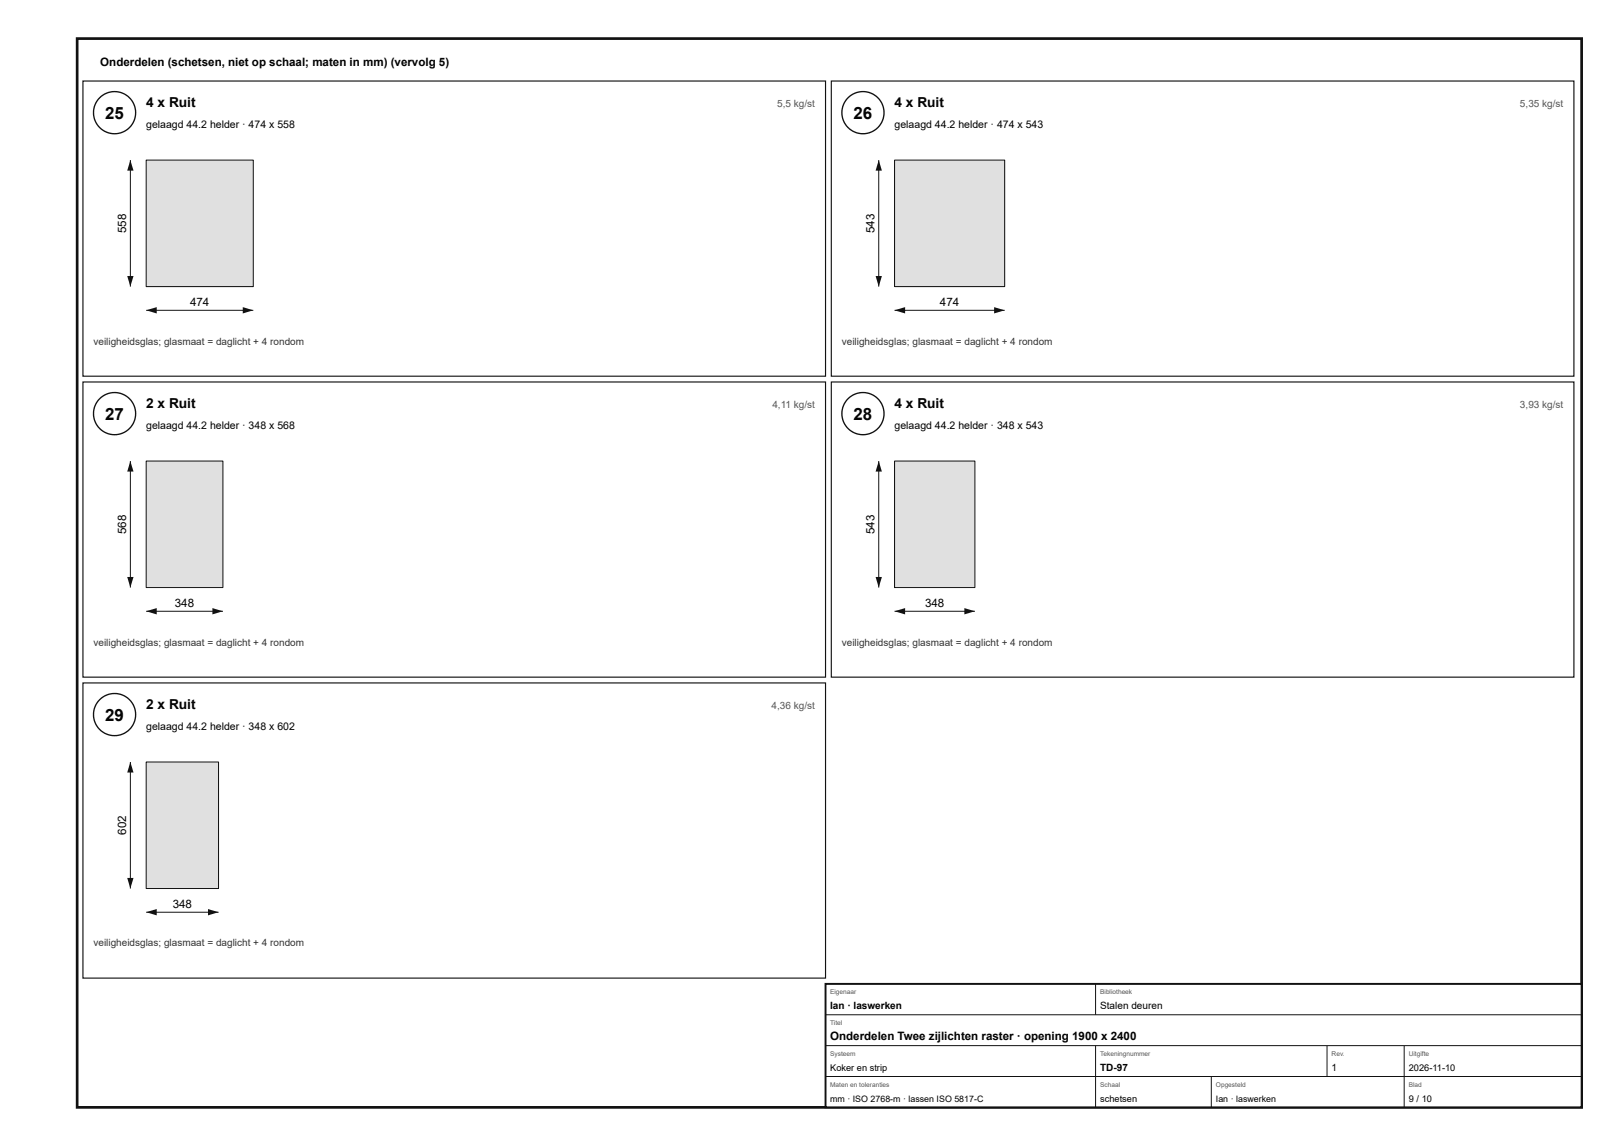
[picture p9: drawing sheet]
<svg xmlns="http://www.w3.org/2000/svg" width="420mm" height="297mm" viewBox="0 0 420 297" stroke-linecap="round" stroke-linejoin="round" font-family="sans-serif">
<defs><g id="words">
<g font-size="4.4">
<text x="27.3" y="30.8">25</text>
<text x="221.3" y="30.8">26</text>
<text x="27.3" y="108.8">27</text>
<text x="221.3" y="108.8">28</text>
<text x="27.3" y="186.8">29</text>
</g>
<g font-size="3.6">
<text x="37.9" y="27.8">4 x Ruit</text>
<text x="231.9" y="27.8">4 x Ruit</text>
<text x="37.9" y="105.8">2 x Ruit</text>
<text x="231.9" y="105.8">4 x Ruit</text>
<text x="37.9" y="183.8">2 x Ruit</text>
</g>
<g font-size="3">
<text x="26" y="17">Onderdelen (schetsen, niet op schaal; maten in mm) (vervolg 5)</text>
<text x="32.7" y="60.4" transform="rotate(-90 32.7 60.4)">558</text>
<text x="226.7" y="60.4" transform="rotate(-90 226.7 60.4)">543</text>
<text x="49.3" y="79.3">474</text>
<text x="243.7" y="79.3">474</text>
<text x="32.7" y="138.4" transform="rotate(-90 32.7 138.4)">568</text>
<text x="226.7" y="138.4" transform="rotate(-90 226.7 138.4)">543</text>
<text x="45.3" y="157.3">348</text>
<text x="239.8" y="157.3">348</text>
<text x="32.7" y="216.4" transform="rotate(-90 32.7 216.4)">602</text>
<text x="44.8" y="235.3">348</text>
<text x="215.2" y="269.6">Onderdelen Twee zijlichten raster · opening 1900 x 2400</text>
</g>
<g font-size="2.7">
<text x="37.9" y="33.3">gelaagd 44.2 helder · 474 x 558</text>
<text x="231.9" y="33.3">gelaagd 44.2 helder · 474 x 543</text>
<text x="37.9" y="111.3">gelaagd 44.2 helder · 348 x 568</text>
<text x="231.9" y="111.3">gelaagd 44.2 helder · 348 x 543</text>
<text x="37.9" y="189.3">gelaagd 44.2 helder · 348 x 602</text>
</g>
<g font-size="2.6" fill="#555">
<text x="201.5" y="27.8">5,5 kg/st</text>
<text x="394" y="27.8">5,35 kg/st</text>
<text x="200.2" y="105.8">4,11 kg/st</text>
<text x="394" y="105.8">3,93 kg/st</text>
<text x="200" y="183.8">4,36 kg/st</text>
</g>
<g font-size="2.6" fill="#333">
<text x="24.2" y="89.3">veiligheidsglas; glasmaat = daglicht + 4 rondom</text>
<text x="218.2" y="89.3">veiligheidsglas; glasmaat = daglicht + 4 rondom</text>
<text x="24.2" y="167.3">veiligheidsglas; glasmaat = daglicht + 4 rondom</text>
<text x="218.2" y="167.3">veiligheidsglas; glasmaat = daglicht + 4 rondom</text>
<text x="24.2" y="245.3">veiligheidsglas; glasmaat = daglicht + 4 rondom</text>
</g>
<g font-size="2.6">
<text x="215.2" y="261.6">Ian · laswerken</text>
<text x="285.2" y="261.6">Stalen deuren</text>
<text x="285.2" y="277.6">TD-97</text>
<text x="345.2" y="277.6">1</text>
</g>
<g font-size="2.4">
<text x="215.2" y="277.6">Koker en strip</text>
<text x="365.2" y="277.6">2026-11-10</text>
<text x="285.2" y="285.6">schetsen</text>
<text x="365.2" y="285.6">9 / 10</text>
</g>
<g font-size="2.3">
<text x="215.2" y="285.6">mm · ISO 2768-m · lassen ISO 5817-C</text>
<text x="315.2" y="285.6">Ian · laswerken</text>
</g>
<g font-size="1.7" fill="#555">
<text x="215.2" y="257.6">Eigenaar</text>
<text x="285.2" y="257.6">Bibliotheek</text>
<text x="215.2" y="265.6">Titel</text>
<text x="215.2" y="273.6">Systeem</text>
<text x="285.2" y="273.6">Tekeningnummer</text>
<text x="345.2" y="273.6">Rev.</text>
<text x="365.2" y="273.6">Uitgifte</text>
<text x="215.2" y="281.6">Maten en toleranties</text>
<text x="285.2" y="281.6">Schaal</text>
<text x="315.2" y="281.6">Opgesteld</text>
<text x="365.2" y="281.6">Blad</text>
</g>
</g></defs>
<path d="M20 10h390v277h-390z" fill="none" stroke="#111" stroke-width=".7" stroke-linecap="butt"/>
<path d="M21.5 21h192.5v76.5h-192.5z" fill="none" stroke="#111" stroke-width=".3"/>
<circle cx="29.7" cy="29.2" r="5.5" fill="#fff"/>
<circle cx="29.7" cy="29.2" r="5.5" fill="none" stroke="#111" stroke-width=".35"/>
<path d="M37.9 41.5h27.8v32.8h-27.8z" fill="#d6e4e9"/>
<path d="M37.9 41.5h27.8v32.8h-27.8zM37.9 80.4h27.8" fill="none" stroke="#111" stroke-width=".26"/>
<g fill="#111">
<path d="M37.9 80.4l2.7-.8v1.6z"/>
<path d="M62.9 79.6l2.8 .8-2.8 .8z"/>
</g>
<path d="M33.8 41.5v32.8" fill="none" stroke="#111" stroke-width=".26"/>
<g fill="#111">
<path d="M33.8 41.5l.8 2.7h-1.6z"/>
<path d="M33 71.5h1.6l-.8 2.8z"/>
</g>
<path d="M215.5 21h192.5v76.5h-192.5z" fill="none" stroke="#111" stroke-width=".3"/>
<circle cx="223.7" cy="29.2" r="5.5" fill="#fff"/>
<circle cx="223.7" cy="29.2" r="5.5" fill="none" stroke="#111" stroke-width=".35"/>
<path d="M231.9 41.5h28.5v32.8h-28.5z" fill="#d6e4e9"/>
<path d="M231.9 41.5h28.5v32.8h-28.5zM231.9 80.4h28.5" fill="none" stroke="#111" stroke-width=".26"/>
<g fill="#111">
<path d="M231.9 80.4l2.7-.8v1.6z"/>
<path d="M257.7 79.6l2.7 .8-2.7 .8z"/>
</g>
<path d="M227.8 41.5v32.8" fill="none" stroke="#111" stroke-width=".26"/>
<g fill="#111">
<path d="M227.8 41.5l.8 2.7h-1.6z"/>
<path d="M227 71.5h1.6l-.8 2.8z"/>
</g>
<path d="M21.5 99h192.5v76.5h-192.5z" fill="none" stroke="#111" stroke-width=".3"/>
<circle cx="29.7" cy="107.2" r="5.5" fill="#fff"/>
<circle cx="29.7" cy="107.2" r="5.5" fill="none" stroke="#111" stroke-width=".35"/>
<path d="M37.9 119.5h19.9v32.8h-19.9z" fill="#d6e4e9"/>
<path d="M37.9 119.5h19.9v32.8h-19.9zM37.9 158.4h19.9" fill="none" stroke="#111" stroke-width=".26"/>
<g fill="#111">
<path d="M37.9 158.4l2.7-.8v1.6z"/>
<path d="M55.1 157.6l2.7 .8-2.7 .8z"/>
</g>
<path d="M33.8 119.5v32.8" fill="none" stroke="#111" stroke-width=".26"/>
<g fill="#111">
<path d="M33.8 119.5l.8 2.7h-1.6z"/>
<path d="M33 149.5h1.6l-.8 2.8z"/>
</g>
<path d="M215.5 99h192.5v76.5h-192.5z" fill="none" stroke="#111" stroke-width=".3"/>
<circle cx="223.7" cy="107.2" r="5.5" fill="#fff"/>
<circle cx="223.7" cy="107.2" r="5.5" fill="none" stroke="#111" stroke-width=".35"/>
<path d="M231.9 119.5h20.8v32.8h-20.8z" fill="#d6e4e9"/>
<path d="M231.9 119.5h20.8v32.8h-20.8zM231.9 158.4h20.8" fill="none" stroke="#111" stroke-width=".26"/>
<g fill="#111">
<path d="M231.9 158.4l2.7-.8v1.6z"/>
<path d="M250 157.6l2.7 .8-2.7 .8z"/>
</g>
<path d="M227.8 119.5v32.8" fill="none" stroke="#111" stroke-width=".26"/>
<g fill="#111">
<path d="M227.8 119.5l.8 2.7h-1.6z"/>
<path d="M227 149.5h1.6l-.8 2.8z"/>
</g>
<path d="M21.5 177h192.5v76.5h-192.5z" fill="none" stroke="#111" stroke-width=".3"/>
<circle cx="29.7" cy="185.2" r="5.5" fill="#fff"/>
<circle cx="29.7" cy="185.2" r="5.5" fill="none" stroke="#111" stroke-width=".35"/>
<path d="M37.9 197.5h18.7v32.8h-18.7z" fill="#d6e4e9"/>
<path d="M37.9 197.5h18.7v32.8h-18.7zM37.9 236.4h18.8" fill="none" stroke="#111" stroke-width=".26"/>
<g fill="#111">
<path d="M37.9 236.4l2.7-.8v1.6z"/>
<path d="M53.9 235.6l2.7 .8-2.7 .8z"/>
</g>
<path d="M33.8 197.5v32.8" fill="none" stroke="#111" stroke-width=".26"/>
<g fill="#111">
<path d="M33.8 197.5l.8 2.7h-1.6z"/>
<path d="M33 227.5h1.6l-.8 2.8z"/>
</g>
<path d="M214 255h196v32h-196z" fill="#fff"/>
<path d="M214 255h196v32h-196z" fill="none" stroke="#111" stroke-width=".5"/>
<path d="M284 255v8M214 263h196M214 271h196M214 279h196M284 271v16M314 279v8M344 271v8M364 271v16" fill="none" stroke="#111" stroke-width=".26"/>
<use href="#words"/>
</svg>
